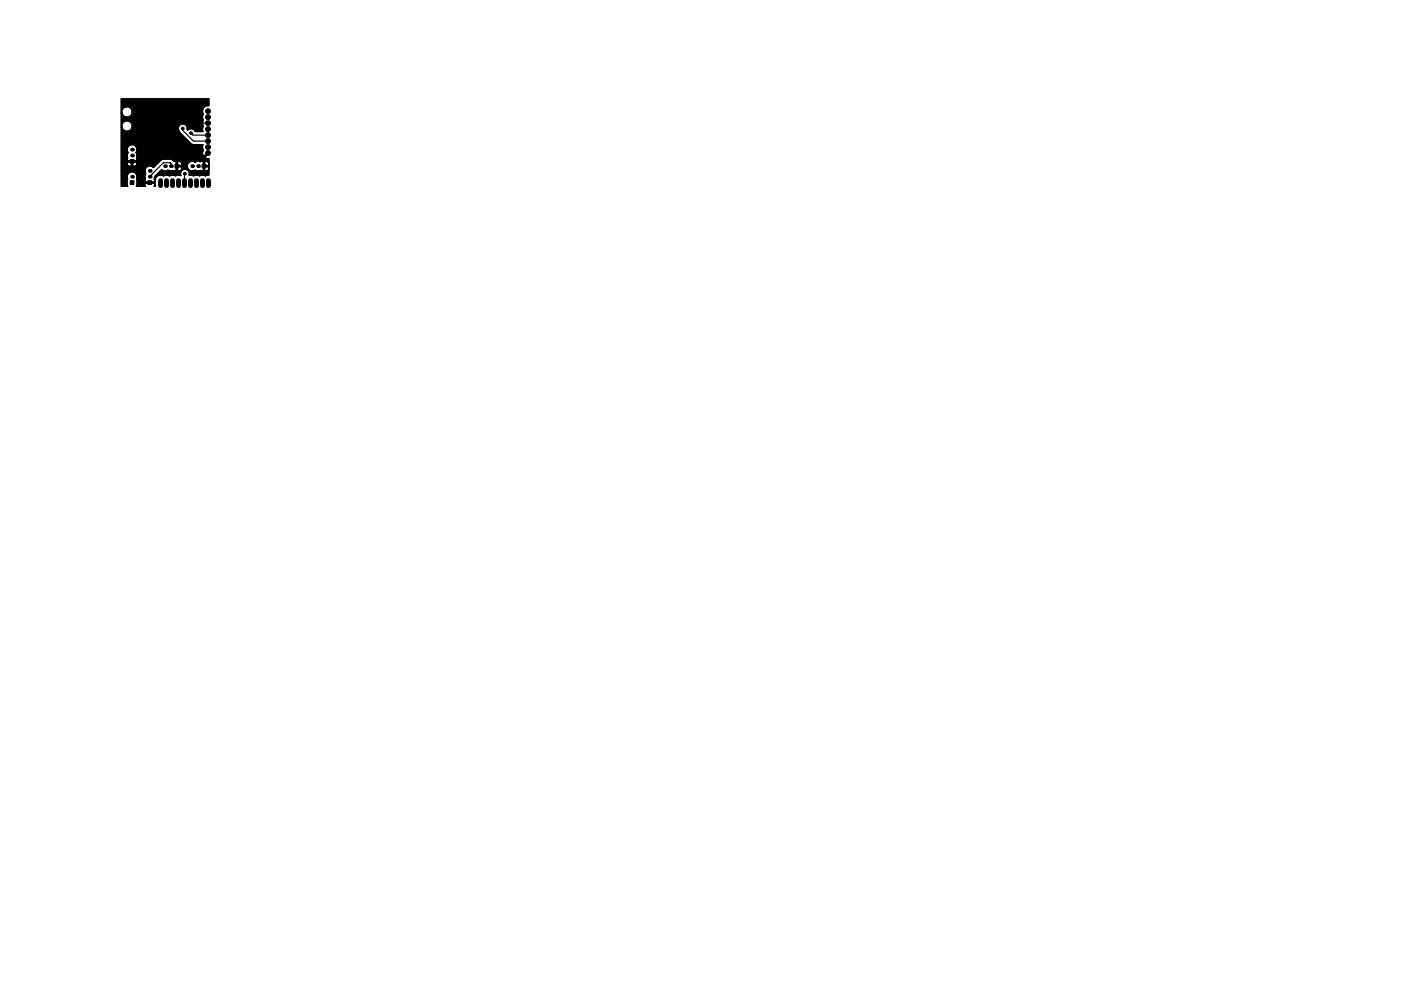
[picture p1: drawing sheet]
<svg xmlns="http://www.w3.org/2000/svg" width="297mm" height="210mm" viewBox="0 0 297 210" stroke-linecap="round" stroke-linejoin="round" font-family="sans-serif">
<g fill="#000" stroke="#000" stroke-width=".21">
<path d="M27.6 33.8h.8v.8h-.8zM27.6 38.3h.8v.8h-.8zM31.3 38.3h.9v.8h-.9zM37.1 34.8h.8v.8h-.8zM42.9 34.8h.7v.8h-.7z"/>
<circle cx="32.2" cy="33.8" r=".3"/>
<circle cx="33.2" cy="22.7" r=".3"/>
<circle cx="38.8" cy="27.2" r=".3"/>
<circle cx="39.2" cy="36.8" r=".3"/>
<circle cx="40.5" cy="28.2" r=".3"/>
<circle cx="43.8" cy="21.5" r=".3"/>
<circle cx="44.1" cy="31.2" r=".53"/>
<circle cx="44.1" cy="27.4" r=".53"/>
<circle cx="44.1" cy="24.9" r=".53"/>
<circle cx="44.1" cy="26.1" r=".53"/>
<circle cx="44.1" cy="28.7" r=".53"/>
<circle cx="44.1" cy="29.9" r=".53"/>
<circle cx="44.1" cy="32.5" r=".53"/>
<circle cx="44.1" cy="23.6" r=".53"/>
</g>
<g fill="#000">
<circle cx="28" cy="37.5" r=".4"/>
<circle cx="28" cy="31.7" r=".4"/>
<circle cx="28" cy="33" r=".4"/>
<circle cx="31.7" cy="37.5" r=".4"/>
<circle cx="31.7" cy="36.2" r=".4"/>
<circle cx="35" cy="35.2" r=".4"/>
<circle cx="36.3" cy="35.2" r=".4"/>
<circle cx="40.7" cy="35.2" r=".4"/>
<circle cx="42" cy="35.2" r=".4"/>
</g>
<path d="M34 38.3v1.1M35.3 38.3v1.1M36.6 38.3v1.1M37.9 38.3v1.1M39.1 38.3v1.1M40.4 38.3v1.1M41.7 38.3v1.1M42.9 38.3v1.1M44.2 38.3v1.1" fill="none" stroke="#000" stroke-width="1.1"/>
<path d="M33.8 38.6l.2 .2M36.3 35.2v-.5l-.2-.2h-1.4l-3 3M38.7 27.2v.5l2.3 2.2h3.1M39.2 36.8l-.1 2M40.5 28.2l.4 .5h3.2M44.1 26.1h-1.5l-.1 .1" fill="none" stroke="#000" stroke-width=".25"/>
<path d="M43.9 26.1l.3-.1 .1 .1-.3 .1zM25.7 21h18.6v1.4a1.17 1.17 0 0 0-1.2 .5 1.17 1.17 0 0 0 0 1.3 1.16 1.16 0 0 0 0 1.3 .97 .97 0 0 0 0 1.2l-.2 .5 .2 .7h-1.7a.92 .92 0 0 0-1.6-.3l-.1-.2a.97 .97 0 0 0-1.3-1 .97 .97 0 0 0-.4 1.6l2.7 2.6 2.4 .1-.2 .7 .2 .5-.2 .4 .2 .8h.2l.7-.7 .3 .1-.8 .8v.2l.8 .1v3.5l-.7 .2-.7-.2-.6 .2-.6-.2-.7 .2-.6-.2-.3 .1a.94 .94 0 0 0-.9-1.3 .94 .94 0 0 0-.8 1.4 1.04 1.04 0 0 0-1.2 0 1.04 1.04 0 0 0-1.3 0 1.04 1.04 0 0 0-1.2 0 1.14 1.14 0 0 0-1.8 1v1.2h-.2l.1-.5-.2-.1h-1.7l-.2 .1 .1 .5h-1.9l.1-.4-.1-1.1a1.04 1.04 0 0 0-.9-1.6 1.04 1.04 0 0 0-.9 1.6l-.1 1.1 .1 .4h-1.4v-3.3h5l.2 .7-.2 .6 .1 .5-.1 .5 .2 .1h1.7l.2-.1-.1-.5 .1-.5 1.5-1.5a1.04 1.04 0 0 0 1.3 .1l.6 .2 .5-.1 .5 .1 .2-.2v-.7h.2v.7a.53 .53 0 0 0 .8 0 .53 .53 0 0 0 0-.7h-1v-.2h2.3l.1 .4a1.04 1.04 0 0 0 1.6 .5l.6 .2 .5-.1 .5 .1 .1-.2v-.7h.3v.7a.53 .53 0 0 0 .7 0 .53 .53 0 0 0 0-.7h-1v-1h.3v.7h.7l.2-.1a.57 .57 0 0 0-.3-.7 .57 .57 0 0 0-.6 .1l-.4-.2-.5 .1-.5-.1-.6 .2-.6-.2a1.04 1.04 0 0 0-1.1 1h-2.3v-.8h.2v.7h.8l.1-.1a.57 .57 0 0 0-.2-.7 .57 .57 0 0 0-.7 .1l-.7-.1-.3-.3a2.75 2.75 0 0 0-2.2-.2l-1.9 1.8a1.02 1.02 0 0 0-1.1-.3 1.02 1.02 0 0 0-.7 .9h-5v-1.7h1.3v.3a.55 .55 0 0 0 .9 .3v-.7h.2v.7l.2 .2a.57 .57 0 0 0 .6-.3 .57 .57 0 0 0 0-.6l-3.2 .1v-2.8h1.3l.2 .7-.2 .6 .1 .5-.1 .5 .1 .1h1.8l.1-.1-.1-.5 .1-.5-.2-.6 .2-.2a1.04 1.04 0 0 0-.8-1.5 1.04 1.04 0 0 0-1.2 1h-1.3v-4.7l.3 .4a1.11 1.11 0 0 0 1.8 0 1.11 1.11 0 0 0-.7-1.7 1.11 1.11 0 0 0-1.3 1.3h-.1v-3l.3 .4a1.11 1.11 0 0 0 1.8 0 1.11 1.11 0 0 0-.7-1.7 1.11 1.11 0 0 0-1.3 1.3h-.1z" fill="#000" stroke="#000" stroke-width=".25"/>
</svg>
